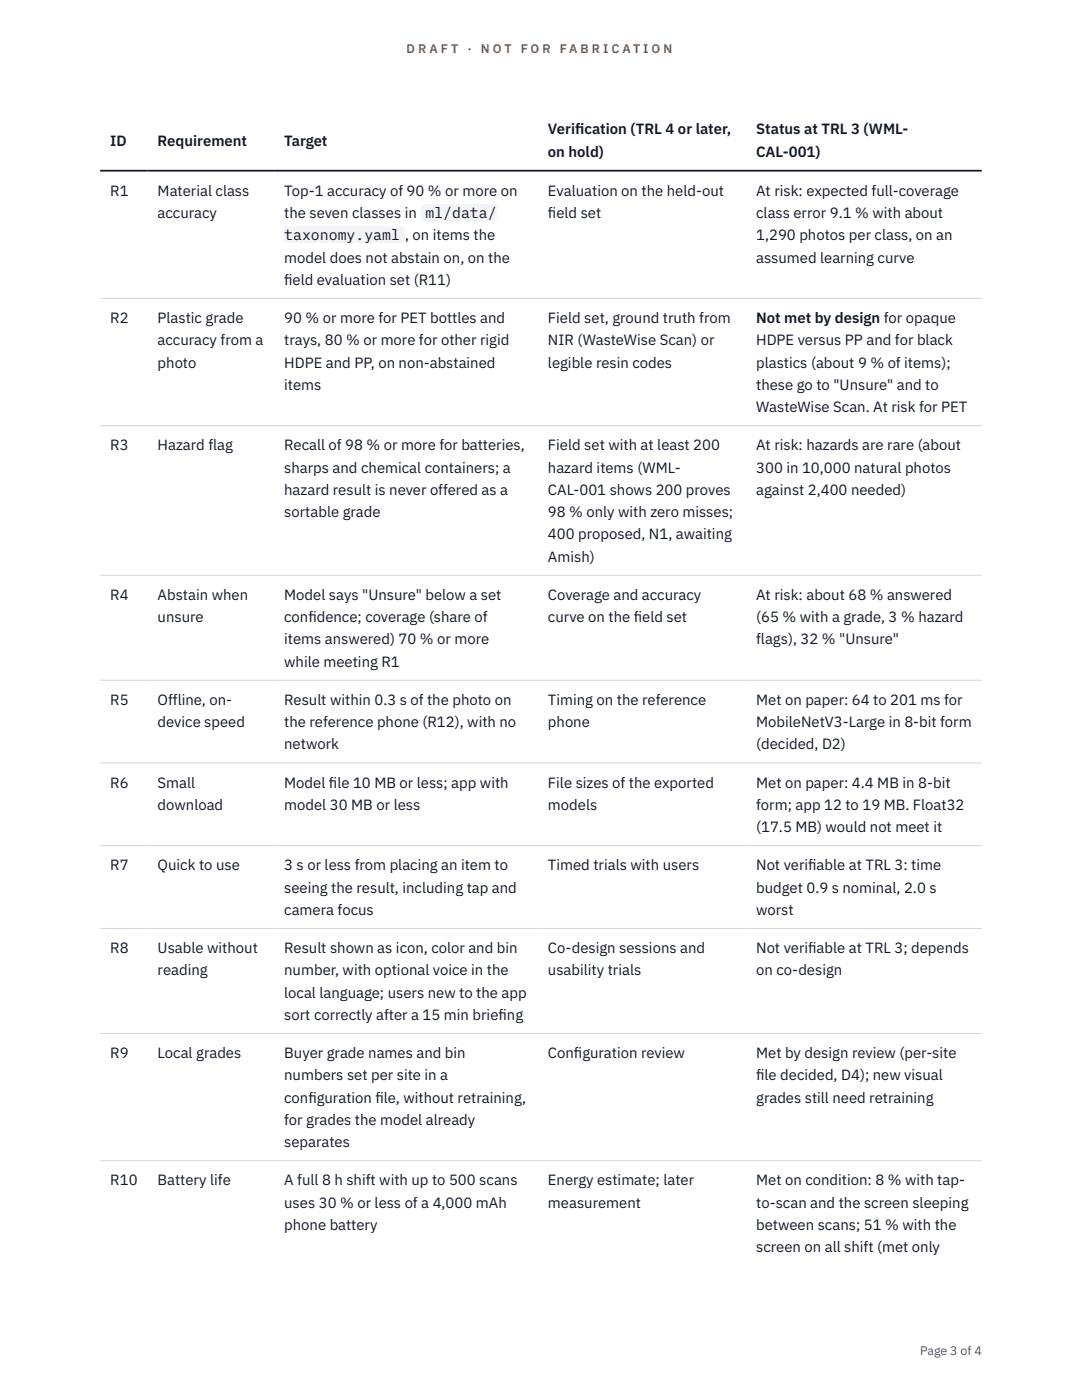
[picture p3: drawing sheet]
<svg xmlns="http://www.w3.org/2000/svg" width="216mm" height="279mm" viewBox="0 0 216 279" stroke-linecap="round" stroke-linejoin="round" font-family="sans-serif">
<defs><g id="words">
<g font-size="3" fill="#111827">
<text x="22" y="29.1">ID</text>
<text x="31.5" y="29.1">Requirement</text>
<text x="56.7" y="29.1">Target</text>
<text x="109.3" y="26.8">Verif</text>
<text x="114.8" y="26.8">ication (TRL 4 or later,</text>
<text x="150.9" y="26.8">Status at TRL 3 (WML-</text>
<text x="109.3" y="31.3">on hold)</text>
<text x="150.9" y="31.3">CAL-001)</text>
<text x="22" y="39.1">R1</text>
<text x="31.5" y="39.1">Material class</text>
<text x="56.7" y="39.1">Top-1 accuracy of 90 % or more on</text>
<text x="109.3" y="39.1">Evaluation on the held-out</text>
<text x="150.9" y="39.1">At risk: expected full-coverage</text>
<text x="31.5" y="43.5">accuracy</text>
<text x="56.7" y="43.5">the seven classes in</text>
<text x="56.7" y="48">taxonomy.yaml , on items the</text>
<text x="84.9" y="43.5">ml/data/</text>
<text x="109.3" y="43.5">f</text>
<text x="109.3" y="43.5">ield set</text>
<text x="150.9" y="43.5">class error 9.1 % with about</text>
<text x="150.9" y="48">1,290 photos per class, on an</text>
<text x="56.7" y="52.4">model does not abstain on, on the</text>
<text x="150.9" y="52.4">assumed learning curve</text>
<text x="56.7" y="56.9">f</text>
<text x="56.7" y="56.9">ield evaluation set (R11)</text>
<text x="22" y="64.5">R2</text>
<text x="31.5" y="64.5">Plastic grade</text>
<text x="56.7" y="64.5">90 % or more for PET bottles and</text>
<text x="109.3" y="64.5">Field set, ground truth from</text>
<text x="150.9" y="64.5">Not met by design for opaque</text>
<text x="31.5" y="68.9">accuracy from a</text>
<text x="56.7" y="68.9">trays, 80 % or more for other rigid</text>
<text x="109.3" y="68.9">NIR (WasteWise Scan) or</text>
<text x="150.9" y="68.9">HDPE versus PP and for black</text>
<text x="31.5" y="73.4">photo</text>
<text x="56.7" y="73.4">HDPE and PP, on non-abstained</text>
<text x="56.7" y="77.8">items</text>
<text x="109.3" y="73.4">legible resin codes</text>
<text x="150.9" y="73.4">plastics (about 9 % of items);</text>
<text x="150.9" y="77.8">these go to &quot;Unsure&quot; and to</text>
<text x="150.9" y="82.3">WasteWise Scan. At risk for PET</text>
<text x="22" y="89.9">R3</text>
<text x="31.5" y="89.9">Hazard flag</text>
<text x="56.7" y="89.9">Recall of 98 % or more for batteries,</text>
<text x="109.3" y="89.9">Field set with at least 200</text>
<text x="150.9" y="89.9">At risk: hazards are rare (about</text>
<text x="56.7" y="94.3">sharps and chemical containers; a</text>
<text x="109.3" y="94.3">hazard items (WML-</text>
<text x="150.9" y="94.3">300 in 10,000 natural photos</text>
<text x="56.7" y="98.8">hazard result is never offered as a</text>
<text x="109.3" y="98.8">CAL-001 shows 200 proves</text>
<text x="150.9" y="98.8">against 2,400 needed)</text>
<text x="56.7" y="103.2">sortable grade</text>
<text x="109.3" y="103.2">98 % only with zero misses;</text>
<text x="109.3" y="107.7">400 proposed, N1, awaiting</text>
<text x="109.3" y="112.1">Amish)</text>
<text x="22" y="119.7">R4</text>
<text x="31.5" y="119.7">Abstain when</text>
<text x="56.7" y="119.7">Model says &quot;Unsure&quot; below a set</text>
<text x="109.3" y="119.7">Coverage and accuracy</text>
<text x="150.9" y="119.7">At risk: about 68 % answered</text>
<text x="31.5" y="124.2">unsure</text>
<text x="56.7" y="124.2">conf</text>
<text x="61.5" y="124.2">idence; coverage (share of</text>
<text x="109.3" y="124.2">curve on the f</text>
<text x="126.5" y="124.2">ield set</text>
<text x="150.9" y="124.2">(65 % with a grade, 3 % hazard</text>
<text x="56.7" y="128.6">items answered) 70 % or more</text>
<text x="150.9" y="128.6">flags), 32 % &quot;Unsure&quot;</text>
<text x="56.7" y="133.1">while meeting R1</text>
<text x="22" y="140.7">R5</text>
<text x="31.5" y="140.7">Offline, on-</text>
<text x="56.7" y="140.7">Result within 0.3 s of the photo on</text>
<text x="109.3" y="140.7">Timing on the reference</text>
<text x="150.9" y="140.7">Met on paper: 64 to 201 ms for</text>
<text x="31.5" y="145.1">device speed</text>
<text x="56.7" y="145.1">the reference phone (R12), with no</text>
<text x="56.7" y="149.6">network</text>
<text x="109.3" y="145.1">phone</text>
<text x="150.9" y="145.1">MobileNetV3-Large in 8-bit form</text>
<text x="150.9" y="149.6">(decided, D2)</text>
<text x="22" y="157.2">R6</text>
<text x="31.5" y="157.2">Small</text>
<text x="31.5" y="161.6">download</text>
<text x="56.7" y="157.2">Model f</text>
<text x="56.7" y="161.6">model 30 MB or less</text>
<text x="65.6" y="157.2">ile 10 MB or less; app with</text>
<text x="109.3" y="157.2">File sizes of the exported</text>
<text x="109.3" y="161.6">models</text>
<text x="150.9" y="157.2">Met on paper: 4.4 MB in 8-bit</text>
<text x="150.9" y="161.6">form; app 12 to 19 MB. Float32</text>
<text x="150.9" y="166.1">(17.5 MB) would not meet it</text>
<text x="22" y="173.7">R7</text>
<text x="31.5" y="173.7">Quick to use</text>
<text x="56.7" y="173.7">3 s or less from placing an item to</text>
<text x="109.3" y="173.7">Timed trials with users</text>
<text x="150.9" y="173.7">Not verif</text>
<text x="161.3" y="173.7">iable at TRL 3: time</text>
<text x="56.7" y="178.1">seeing the result, including tap and</text>
<text x="150.9" y="178.1">budget 0.9 s nominal, 2.0 s</text>
<text x="56.7" y="182.6">camera focus</text>
<text x="150.9" y="182.6">worst</text>
<text x="22" y="190.2">R8</text>
<text x="31.5" y="190.2">Usable without</text>
<text x="56.7" y="190.2">Result shown as icon, color and bin</text>
<text x="109.3" y="190.2">Co-design sessions and</text>
<text x="150.9" y="190.2">Not verif</text>
<text x="161.3" y="190.2">iable at TRL 3; depends</text>
<text x="31.5" y="194.7">reading</text>
<text x="56.7" y="194.7">number, with optional voice in the</text>
<text x="109.3" y="194.7">usability trials</text>
<text x="150.9" y="194.7">on co-design</text>
<text x="56.7" y="199.1">local language; users new to the app</text>
<text x="56.7" y="203.6">sort correctly after a 15 min brief</text>
<text x="99.5" y="203.6">ing</text>
<text x="22" y="211.2">R9</text>
<text x="31.5" y="211.2">Local grades</text>
<text x="56.7" y="211.2">Buyer grade names and bin</text>
<text x="56.7" y="215.6">numbers set per site in a</text>
<text x="109.3" y="211.2">Conf</text>
<text x="114.5" y="211.2">iguration review</text>
<text x="150.9" y="211.2">Met by design review (per-site</text>
<text x="150.9" y="215.6">f</text>
<text x="150.9" y="215.6">ile decided, D4); new visual</text>
<text x="56.7" y="220.1">conf</text>
<text x="61.5" y="220.1">iguration f</text>
<text x="74.9" y="220.1">ile, without retraining,</text>
<text x="150.9" y="220.1">grades still need retraining</text>
<text x="56.7" y="224.5">for grades the model already</text>
<text x="56.7" y="229">separates</text>
<text x="22" y="236.6">R10</text>
<text x="31.5" y="236.6">Battery life</text>
<text x="56.7" y="236.6">A full 8 h shift with up to 500 scans</text>
<text x="109.3" y="236.6">Energy estimate; later</text>
<text x="150.9" y="236.6">Met on condition: 8 % with tap-</text>
<text x="56.7" y="241">uses 30 % or less of a 4,000 mAh</text>
<text x="56.7" y="245.5">phone battery</text>
<text x="109.3" y="241">measurement</text>
<text x="150.9" y="241">to-scan and the screen sleeping</text>
<text x="150.9" y="245.5">between scans; 51 % with the</text>
<text x="150.9" y="249.9">screen on all shift (met only</text>
</g>
<g font-size="2.5" fill="#b45309">
<text x="81.1" y="10.5">D R A F T</text>
<text x="93.3" y="10.5">·</text>
<text x="95.9" y="10.5">N O T</text>
<text x="103.9" y="10.5">F O R</text>
<text x="111.7" y="10.5">F A B R I C A T I O N</text>
</g>
<text font-size="2.5" fill="#4b5563" x="183.6" y="270.3">Page 3 of 4</text>
</g></defs>
<path d="M20 59.6h175.9M20 85h175.9M20 114.8h175.9M20 135.8h175.9M20 152.3h175.9M20 168.8h175.9M20 185.3h175.9M20 206.3h175.9M20 231.7h175.9" fill="none" stroke="#d1d5db" stroke-width=".2"/>
<path d="M20 34.1h175.9" fill="none" stroke="#111827" stroke-width=".35"/>
<g fill="#f3f4f6">
<path d="M83.9 40.7h15.2v3.4h-15.2z"/>
<path d="M56.7 45.2h24.1v3.3h-24.1z"/>
</g>
<use href="#words"/>
</svg>
